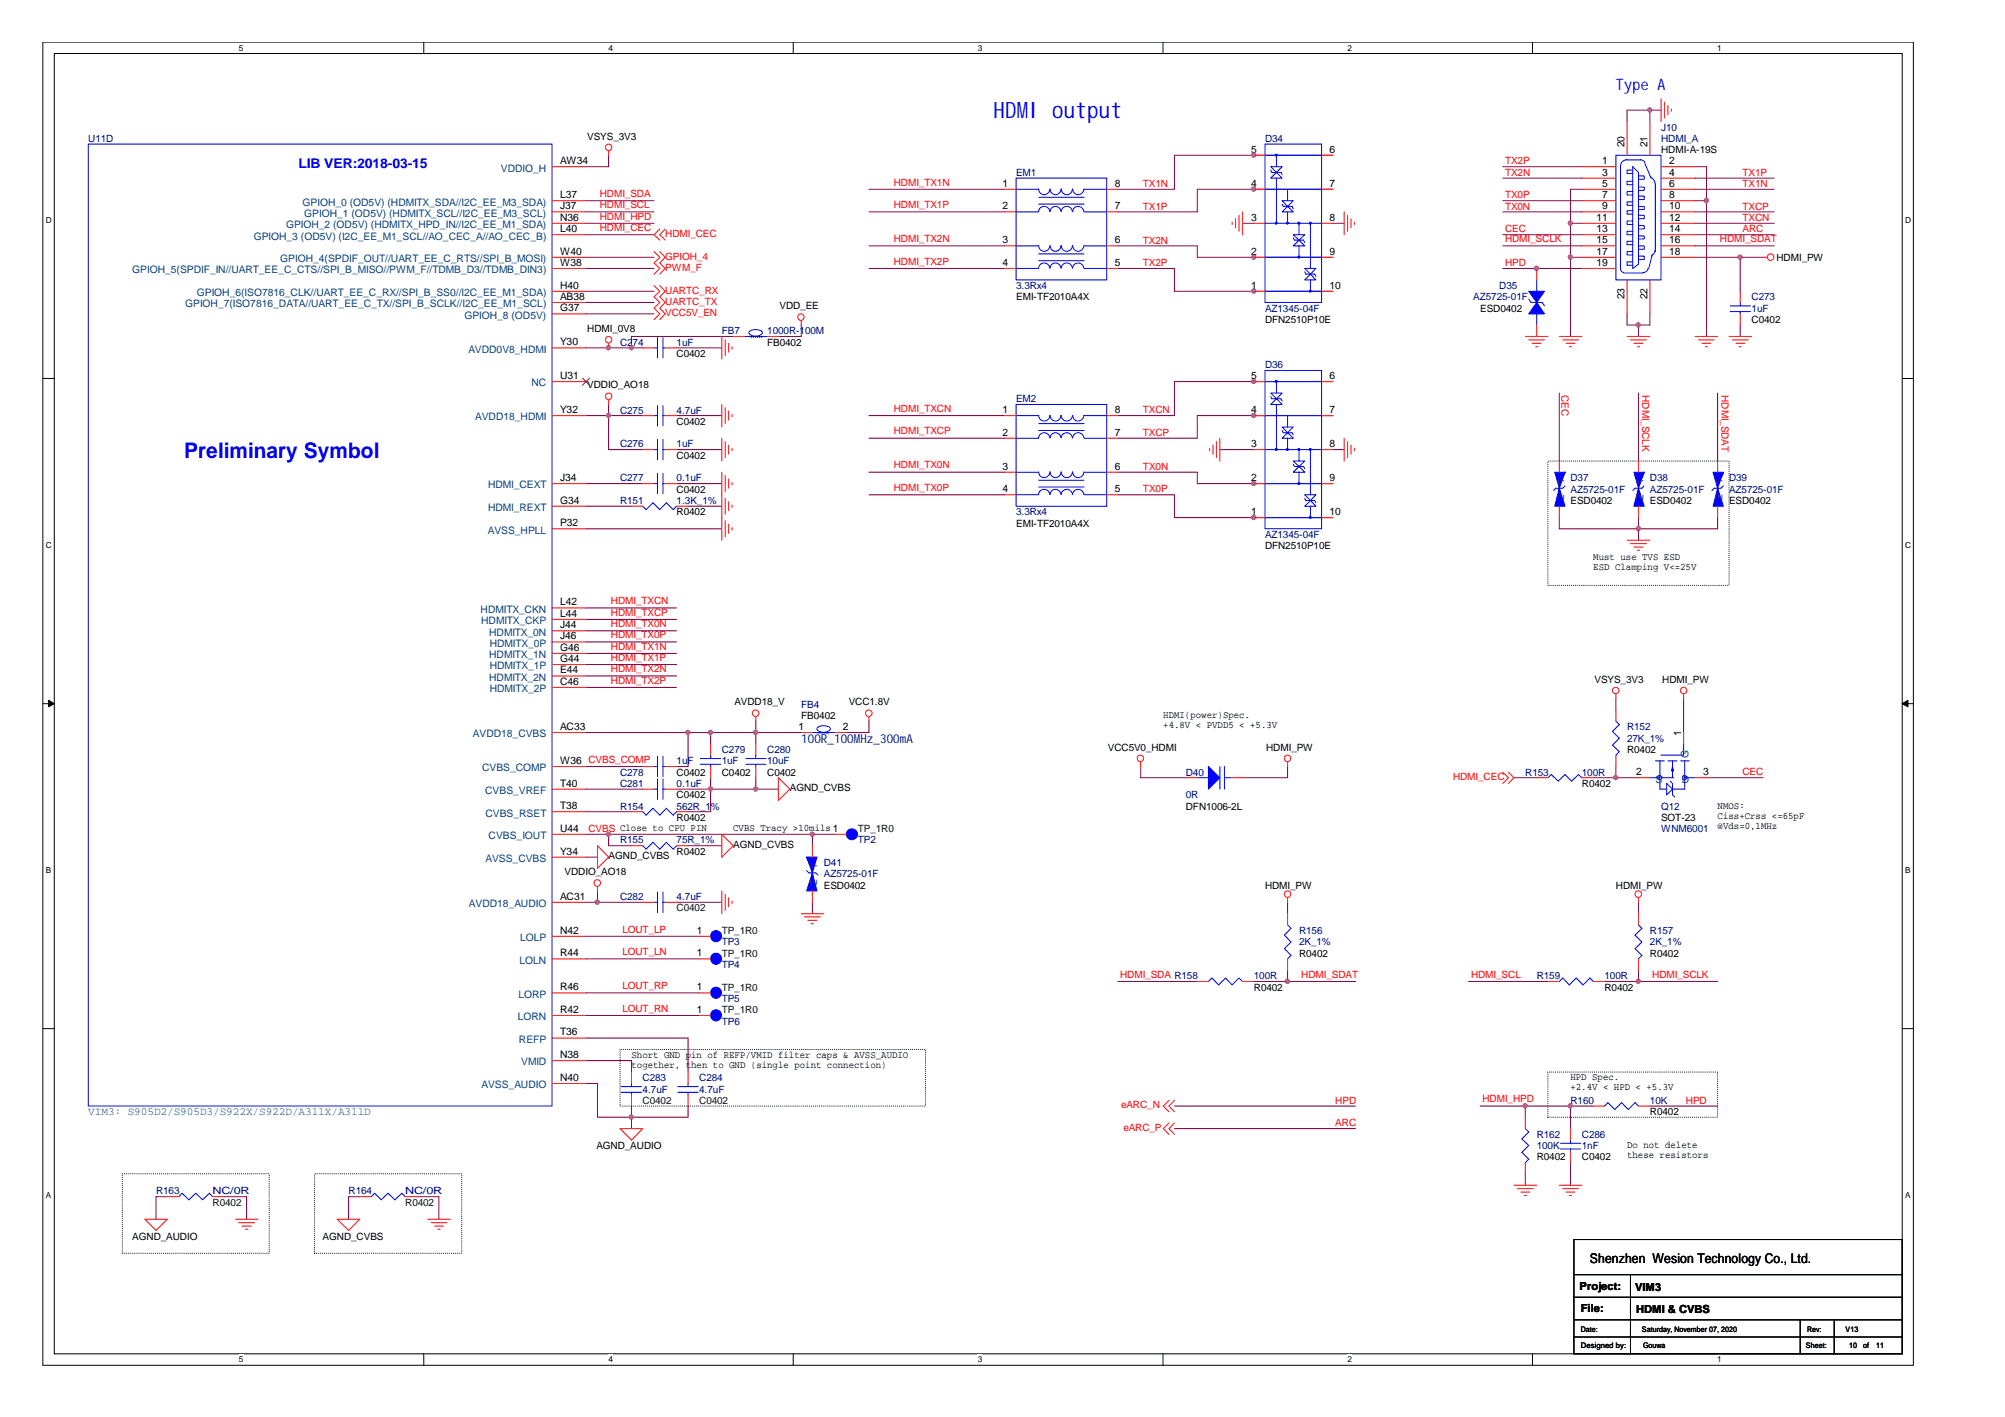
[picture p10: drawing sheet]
<svg xmlns="http://www.w3.org/2000/svg" width="297mm" height="210mm" viewBox="0 0 297 210" stroke-linecap="round" stroke-linejoin="round" font-family="sans-serif">
<defs><g id="words">
<text font-size="3.3" fill="#00f" x="147.2" y="17.5">HDMI output</text>
<text font-size="3.2" fill="#00f" x="27.3" y="67.9">Preliminary Symbol</text>
<text font-size="2.3" fill="#00f" x="239.4" y="13.3">Type A</text>
<text font-size="2" fill="#00f" x="44.2" y="24.9">LIB VER:2018-03-15</text>
<text font-size="2" x="235.5" y="187.1">Shenzhen Wesion Technology Co., Ltd.</text>
<text font-size="1.8" fill="#000080" x="118.7" y="110.1">100R_100MHz_300mA</text>
<text font-size="1.7" fill="#408080" x="13.1" y="165.2">VIM3: S905D2/S905D3/S922X/S922D/A311X/A311D</text>
<g font-size="1.7">
<text x="234" y="191">Project:</text>
<text x="242.2" y="191.2">VIM3</text>
<text x="234.2" y="194.4">File:</text>
<text x="242.4" y="194.5">HDMI &amp; CVBS</text>
</g>
<g font-size="1.5" fill="#000080">
<text x="13.1" y="21">U11D</text>
<text x="187.4" y="21">D34</text>
<text x="246.1" y="19.4">J10</text>
<text x="246.1" y="21">HDMI_A</text>
<text x="150.5" y="26">EM1</text>
<text x="150.5" y="42.8">3.3Rx4</text>
<text x="187.4" y="46.2">AZ1345-04F</text>
<text x="218.3" y="44.5">AZ5725-01F</text>
<text x="222.1" y="42.8">D35</text>
<text x="259.5" y="44.5">C273</text>
<text x="259.5" y="46.2">1uF</text>
<text x="91.9" y="51.2">C274</text>
<text x="100.2" y="51.2">1uF</text>
<text x="106.9" y="49.5">FB7</text>
<text x="113.7" y="49.5">1000R-100M</text>
<text x="150.5" y="59.6">EM2</text>
<text x="187.4" y="54.5">D36</text>
<text x="91.9" y="61.3">C275</text>
<text x="100.2" y="61.3">4.7uF</text>
<text x="91.9" y="66.3">C276</text>
<text x="91.9" y="71.3">C277</text>
<text x="100.2" y="66.3">1uF</text>
<text x="100.2" y="71.3">0.1uF</text>
<text x="232.7" y="71.3">D37</text>
<text x="244.4" y="71.3">D38</text>
<text x="256.2" y="71.3">D39</text>
<text x="91.9" y="74.6">R151</text>
<text x="100.2" y="74.6">1.3K_1%</text>
<text x="150.5" y="76.3">3.3Rx4</text>
<text x="232.7" y="73">AZ5725-01F</text>
<text x="244.4" y="73">AZ5725-01F</text>
<text x="256.2" y="73">AZ5725-01F</text>
<text x="187.4" y="79.7">AZ1345-04F</text>
<text x="118.7" y="104.8">FB4</text>
<text x="100.2" y="113.2">1uF</text>
<text x="106.9" y="111.6">C279</text>
<text x="106.9" y="113.2">1uF</text>
<text x="113.7" y="111.6">C280</text>
<text x="113.7" y="113.2">10uF</text>
<text x="241" y="108.2">R152</text>
<text x="241" y="109.9">27K_1%</text>
<text x="91.9" y="119.9">R154</text>
<text x="91.9" y="114.9">C278</text>
<text x="91.9" y="116.6">C281</text>
<text x="100.2" y="119.9">562R_1%</text>
<text x="100.2" y="116.6">0.1uF</text>
<text x="175.7" y="114.9">D40</text>
<text x="175.7" y="118.3">0R</text>
<text x="226" y="114.9">R153</text>
<text x="234.4" y="114.9">100R</text>
<text x="246.1" y="119.9">Q12</text>
<text x="91.9" y="124.9">R155</text>
<text x="100.2" y="124.9">75R_1%</text>
<text x="127.1" y="124.9">TP2</text>
<text x="246.1" y="123.3">WNM6001</text>
<text x="122" y="128.3">D41</text>
<text x="122" y="130">AZ5725-01F</text>
<text x="91.9" y="133.3">C282</text>
<text x="100.2" y="133.3">4.7uF</text>
<text x="106.9" y="140.1">TP3</text>
<text x="106.9" y="143.4">TP4</text>
<text x="192.4" y="138.4">R156</text>
<text x="192.4" y="140.1">2K_1%</text>
<text x="244.4" y="138.4">R157</text>
<text x="244.4" y="140.1">2K_1%</text>
<text x="106.9" y="148.4">TP5</text>
<text x="185.8" y="145.1">100R</text>
<text x="227.7" y="145.1">R159</text>
<text x="237.7" y="145.1">100R</text>
<text x="106.9" y="151.8">TP6</text>
<text x="95.2" y="160.2">C283</text>
<text x="95.2" y="161.9">4.7uF</text>
<text x="103.6" y="160.2">C284</text>
<text x="103.6" y="161.9">4.7uF</text>
<text x="232.7" y="163.5">R160</text>
<text x="244.4" y="163.5">10K</text>
<text x="227.7" y="168.5">R162</text>
<text x="227.7" y="170.2">100K</text>
<text x="234.4" y="168.5">C286</text>
<text x="234.4" y="170.2">1nF</text>
<text x="23.1" y="176.9">R163</text>
<text x="31.5" y="176.9">NC/0R</text>
<text x="51.6" y="176.9">R164</text>
<text x="60" y="176.9">NC/0R</text>
</g>
<g font-size="1.5">
<text x="87" y="20.7">VSYS_3V3</text>
<text x="185.4" y="22.6">5</text>
<text x="197" y="22.6">6</text>
<text x="240.7" y="21.8" transform="rotate(-90 240.7 21.8)">20</text>
<text x="244.1" y="21.8" transform="rotate(-90 244.1 21.8)">21</text>
<text x="246.1" y="22.7">HDMI-A-19S</text>
<text x="83" y="24.3">AW34</text>
<text x="83" y="29.4">L37</text>
<text x="148.5" y="27.7">1</text>
<text x="165.1" y="27.7">8</text>
<text x="185.4" y="27.7">4</text>
<text x="197" y="27.7">7</text>
<text x="237.4" y="24.3">1</text>
<text x="237.4" y="26">3</text>
<text x="237.4" y="27.7">5</text>
<text x="237.4" y="29.4">7</text>
<text x="247.3" y="24.3">2</text>
<text x="247.3" y="26">4</text>
<text x="247.3" y="27.7">6</text>
<text x="247.3" y="29.4">8</text>
<text x="83" y="34.4">L40</text>
<text x="83" y="31">J37</text>
<text x="83" y="32.7">N36</text>
<text x="148.5" y="31">2</text>
<text x="165.1" y="31">7</text>
<text x="185.4" y="32.7">3</text>
<text x="197" y="32.7">8</text>
<text x="236.5" y="32.7">11</text>
<text x="236.5" y="34.4">13</text>
<text x="237.4" y="31">9</text>
<text x="247.3" y="31">10</text>
<text x="247.3" y="32.7">12</text>
<text x="247.3" y="34.4">14</text>
<text x="83" y="39.4">W38</text>
<text x="83" y="37.7">W40</text>
<text x="148.5" y="36">3</text>
<text x="148.5" y="39.4">4</text>
<text x="165.1" y="39.4">5</text>
<text x="165.1" y="36">6</text>
<text x="185.4" y="37.7">2</text>
<text x="197" y="37.7">9</text>
<text x="236.5" y="36">15</text>
<text x="236.5" y="37.7">17</text>
<text x="236.5" y="39.4">19</text>
<text x="247.3" y="36">16</text>
<text x="247.3" y="37.7">18</text>
<text x="263.2" y="38.6">HDMI_PW</text>
<text x="83" y="46.1">G37</text>
<text x="83" y="42.8">H40</text>
<text x="83" y="44.4">AB38</text>
<text x="115.5" y="45.8">VDD_EE</text>
<text x="150.5" y="44.5">EMI-TF2010A4X</text>
<text x="185.4" y="42.8">1</text>
<text x="187.4" y="47.9">DFN2510P10E</text>
<text x="197" y="42.8">10</text>
<text x="219.3" y="46.2">ESD0402</text>
<text x="240.7" y="44.3" transform="rotate(-90 240.7 44.3)">23</text>
<text x="244.1" y="44.3" transform="rotate(-90 244.1 44.3)">22</text>
<text x="259.5" y="47.9">C0402</text>
<text x="83" y="51.2">Y30</text>
<text x="87" y="49.2">HDMI_0V8</text>
<text x="100.2" y="52.9">C0402</text>
<text x="113.7" y="51.2">FB0402</text>
<text x="83" y="56.1">U31</text>
<text x="87" y="57.5">VDDIO_AO18</text>
<text x="185.4" y="56.1">5</text>
<text x="197" y="56.1">6</text>
<text x="83" y="61.2">Y32</text>
<text x="100.2" y="62.9">C0402</text>
<text x="148.5" y="61.2">1</text>
<text x="148.5" y="64.5">2</text>
<text x="165.1" y="64.5">7</text>
<text x="165.1" y="61.2">8</text>
<text x="185.4" y="61.2">4</text>
<text x="197" y="61.2">7</text>
<text x="83" y="71.3">J34</text>
<text x="100.2" y="68">C0402</text>
<text x="148.5" y="69.6">3</text>
<text x="165.1" y="69.6">6</text>
<text x="185.4" y="71.3">2</text>
<text x="185.4" y="66.2">3</text>
<text x="197" y="71.3">9</text>
<text x="197" y="66.2">8</text>
<text x="83" y="77.9">P32</text>
<text x="83" y="74.6">G34</text>
<text x="100.2" y="76.3">R0402</text>
<text x="100.2" y="73">C0402</text>
<text x="148.5" y="72.9">4</text>
<text x="165.1" y="72.9">5</text>
<text x="185.4" y="76.3">1</text>
<text x="197" y="76.3">10</text>
<text x="232.7" y="74.6">ESD0402</text>
<text x="244.4" y="74.6">ESD0402</text>
<text x="256.2" y="74.6">ESD0402</text>
<text x="150.5" y="78">EMI-TF2010A4X</text>
<text x="187.4" y="81.4">DFN2510P10E</text>
<text x="236.1" y="82.9">Must use TVS ESD</text>
<text x="83" y="89.7">L42</text>
<text x="236.1" y="84.4">ESD Clamping V&lt;=25V</text>
<text x="83" y="93.1">J44</text>
<text x="83" y="94.7">J46</text>
<text x="83" y="91.4">L44</text>
<text x="83" y="96.4">G46</text>
<text x="83" y="98.1">G44</text>
<text x="83" y="99.8">E44</text>
<text x="83" y="101.4">C46</text>
<text x="236.2" y="101.1">VSYS_3V3</text>
<text x="246.3" y="101.1">HDMI_PW</text>
<text x="108.8" y="104.5">AVDD18_V</text>
<text x="118.7" y="106.5">FB0402</text>
<text x="125.7" y="104.5">VCC1.8V</text>
<text x="172.3" y="106.4">HDMI(power)Spec.</text>
<text x="172.3" y="107.9">+4.8V &lt; PVDD5 &lt; +5.3V</text>
<text x="83" y="113.2">W36 CVBS_COMP</text>
<text x="83" y="108.1">AC33</text>
<text x="118.3" y="108.1">1</text>
<text x="124.9" y="108.1">2</text>
<text x="164.1" y="111.2">VCC5V0_HDMI</text>
<text x="187.6" y="111.2">HDMI_PW</text>
<text x="241" y="111.6">R0402</text>
<text x="249" y="109" transform="rotate(-90 249 109)">1</text>
<text x="83" y="116.5">T40</text>
<text x="83" y="119.9">T38</text>
<text x="100.2" y="114.9">C0402</text>
<text x="100.2" y="118.3">C0402</text>
<text x="106.9" y="114.9">C0402</text>
<text x="113.7" y="114.9">C0402</text>
<text x="117" y="117.2">AGND_CVBS</text>
<text x="175.7" y="119.9">DFN1006-2L</text>
<text x="234.4" y="116.6">R0402</text>
<text x="242.4" y="114.8">2</text>
<text x="252.3" y="114.8">3</text>
<text x="254.5" y="119.8">NMOS:</text>
<text x="83" y="123.2">U44</text>
<text x="100.2" y="121.6">R0402</text>
<text x="108.6" y="123.2">CVBS Tracy &gt;10mils1</text>
<text x="108.6" y="125.6">AGND_CVBS</text>
<text x="246.1" y="121.6">SOT-23</text>
<text x="254.5" y="121.3">Ciss+Crss &lt;=65pF</text>
<text x="254.5" y="122.8">@Vds=0,1MHz</text>
<text x="83" y="126.6">Y34</text>
<text x="83.7" y="129.6">VDDIO_AO18</text>
<text x="90.2" y="127.3">AGND_CVBS</text>
<text x="100.2" y="126.6">R0402</text>
<text x="122" y="131.7">ESD0402</text>
<text x="187.4" y="131.7">HDMI_PW</text>
<text x="239.4" y="131.7">HDMI_PW</text>
<text x="83" y="133.3">AC31</text>
<text x="83" y="138.3">N42</text>
<text x="83" y="141.7">R44</text>
<text x="103.3" y="138.3">1</text>
<text x="103.3" y="141.7">1</text>
<text x="192.4" y="141.7">R0402</text>
<text x="244.4" y="141.7">R0402</text>
<text x="83" y="146.7">R46</text>
<text x="103.3" y="146.7">1</text>
<text x="185.8" y="146.7">R0402</text>
<text x="237.7" y="146.7">R0402</text>
<text x="83" y="150">R42</text>
<text x="83" y="153.4">T36</text>
<text x="103.3" y="150">1</text>
<text x="83" y="160.1">N40</text>
<text x="83" y="156.7">N38</text>
<text x="93.6" y="156.7">Short GND pin of REFP/VMID filter caps &amp; AVSS_AUDIO</text>
<text x="93.6" y="158.2">together, then to GND (single point connection)</text>
<text x="232.7" y="160">HPD Spec.</text>
<text x="232.7" y="161.5">+2.4V &lt; HPD &lt; +5.3V</text>
<text x="244.4" y="165.2">R0402</text>
<text x="88.3" y="170.2">AGND_AUDIO</text>
<text x="227.7" y="171.9">R0402</text>
<text x="234.4" y="171.9">C0402</text>
<text x="241" y="170.1">Do not delete</text>
<text x="241" y="171.6">these resistors</text>
<text x="19.6" y="183.6">AGND_AUDIO</text>
<text x="47.8" y="183.6">AGND_CVBS</text>
</g>
<g font-size="1.5" fill="#004080">
<text x="74.2" y="25.4">VDDIO_H</text>
<text x="37.6" y="35.5">GPIOH_3 (OD5V) (I2C_EE_M1_SCL//AO_CEC_A//AO_CEC_B)</text>
<text x="42.4" y="33.8">GPIOH_2 (OD5V) (HDMITX_HPD_IN//I2C_EE_M1_SDA)</text>
<text x="44.8" y="30.5">GPIOH_0 (OD5V) (HDMITX_SDA//I2C_EE_M3_SDA)</text>
<text x="45.1" y="32.1">GPIOH_1 (OD5V) (HDMITX_SCL//I2C_EE_M3_SCL)</text>
<text x="19.6" y="40.5">GPIOH_5(SPDIF_IN//UART_EE_C_CTS//SPI_B_MISO//PWM_F//TDMB_D3//TDMB_DIN3)</text>
<text x="41.5" y="38.8">GPIOH_4(SPDIF_OUT//UART_EE_C_RTS//SPI_B_MOSI)</text>
<text x="27.4" y="45.5">GPIOH_7(ISO7816_DATA//UART_EE_C_TX//SPI_B_SCLK//I2C_EE_M1_SCL)</text>
<text x="29.2" y="43.9">GPIOH_6(ISO7816_CLK//UART_EE_C_RX//SPI_B_SS0//I2C_EE_M1_SDA)</text>
<text x="68.8" y="47.2">GPIOH_8 (OD5V)</text>
<text x="69.4" y="52.3">AVDD0V8_HDMI</text>
<text x="78.7" y="57.2">NC</text>
<text x="70.4" y="62.3">AVDD18_HDMI</text>
<text x="231.7" y="71.6" transform="rotate(-90 231.7 71.6)">1</text>
<text x="243.5" y="71.6" transform="rotate(-90 243.5 71.6)">1</text>
<text x="255.2" y="71.6" transform="rotate(-90 255.2 71.6)">1</text>
<text x="72.3" y="72.4">HDMI_CEXT</text>
<text x="72.3" y="75.7">HDMI_REXT</text>
<text x="231.7" y="74.1" transform="rotate(-90 231.7 74.1)">2</text>
<text x="243.5" y="74.1" transform="rotate(-90 243.5 74.1)">2</text>
<text x="255.2" y="74.1" transform="rotate(-90 255.2 74.1)">2</text>
<text x="72.3" y="79.1">AVSS_HPLL</text>
<text x="71.2" y="90.8">HDMITX_CKN</text>
<text x="71.3" y="92.5">HDMITX_CKP</text>
<text x="72.5" y="94.2">HDMITX_0N</text>
<text x="72.6" y="95.8">HDMITX_0P</text>
<text x="72.5" y="97.5">HDMITX_1N</text>
<text x="72.5" y="100.9">HDMITX_2N</text>
<text x="72.6" y="99.2">HDMITX_1P</text>
<text x="72.6" y="102.5">HDMITX_2P</text>
<text x="70.1" y="109.2">AVDD18_CVBS</text>
<text x="250.1" y="112.2" transform="rotate(-90 250.1 112.2)">G</text>
<text x="71.4" y="114.3">CVBS_COMP</text>
<text x="71.9" y="117.6">CVBS_VREF</text>
<text x="245.3" y="115.9">S</text>
<text x="249.2" y="115.9">D</text>
<text x="71.9" y="121">CVBS_RSET</text>
<text x="72.4" y="124.3">CVBS_IOUT</text>
<text x="71.9" y="127.7">AVSS_CVBS</text>
<text x="121.1" y="131.1" transform="rotate(-90 121.1 131.1)">2</text>
<text x="121.1" y="128.7" transform="rotate(-90 121.1 128.7)">1</text>
<text x="69.5" y="134.4">AVDD18_AUDIO</text>
<text x="77" y="142.8">LOLN</text>
<text x="77" y="139.4">LOLP</text>
<text x="76.8" y="147.8">LORP</text>
<text x="76.7" y="151.1">LORN</text>
<text x="76.9" y="154.5">REFP</text>
<text x="71.3" y="161.2">AVSS_AUDIO</text>
<text x="77.2" y="157.8">VMID</text>
</g>
<g font-size="1.5" fill="#f00">
<text x="88.9" y="29.2">HDMI_SDA</text>
<text x="132.4" y="27.5">HDMI_TX1N</text>
<text x="169.3" y="27.7">TX1N</text>
<text x="223" y="29.4">TX0P</text>
<text x="223" y="24.4">TX2P</text>
<text x="223" y="26">TX2N</text>
<text x="258.1" y="27.7">TX1N</text>
<text x="258.1" y="26">TX1P</text>
<text x="88.9" y="30.8">HDMI_SCL</text>
<text x="88.9" y="32.5">HDMI_HPD</text>
<text x="88.9" y="34.2">HDMI_CEC</text>
<text x="98.6" y="35.1">HDMI_CEC</text>
<text x="132.4" y="35.9">HDMI_TX2N</text>
<text x="132.4" y="30.8">HDMI_TX1P</text>
<text x="169.3" y="31">TX1P</text>
<text x="223" y="31">TX0N</text>
<text x="223" y="34.4">CEC</text>
<text x="223" y="35.9">HDMI_SCLK</text>
<text x="254.8" y="35.9">HDMI_SDAT</text>
<text x="258.1" y="32.7">TXCN</text>
<text x="258.1" y="31">TXCP</text>
<text x="258.1" y="34.4">ARC</text>
<text x="98.6" y="38.5">GPIOH_4</text>
<text x="98.6" y="40.1">PWM_F</text>
<text x="132.4" y="39.2">HDMI_TX2P</text>
<text x="169.3" y="39.4">TX2P</text>
<text x="169.3" y="36.1">TX2N</text>
<text x="223" y="39.4">HPD</text>
<text x="98.6" y="43.5">UARTC_RX</text>
<text x="98.6" y="45.1">UARTC_TX</text>
<text x="98.6" y="46.8">VCC5V_EN</text>
<text x="231.4" y="58.6" transform="rotate(90 231.4 58.6)">CEC</text>
<text x="243.3" y="58.6" transform="rotate(90 243.3 58.6)">HDMI_SCLK</text>
<text x="255" y="58.6" transform="rotate(90 255 58.6)">HDMI_SDAT</text>
<text x="132.4" y="61">HDMI_TXCN</text>
<text x="132.4" y="64.4">HDMI_TXCP</text>
<text x="169.3" y="61.2">TXCN</text>
<text x="169.3" y="64.6">TXCP</text>
<text x="132.4" y="69.4">HDMI_TX0N</text>
<text x="169.3" y="69.6">TX0N</text>
<text x="132.4" y="72.7">HDMI_TX0P</text>
<text x="169.3" y="73">TX0P</text>
<text x="90.5" y="89.5">HDMI_TXCN</text>
<text x="90.5" y="94.5">HDMI_TX0P</text>
<text x="90.5" y="92.9">HDMI_TX0N</text>
<text x="90.5" y="91.2">HDMI_TXCP</text>
<text x="90.5" y="97.9">HDMI_TX1P</text>
<text x="90.5" y="101.3">HDMI_TX2P</text>
<text x="90.5" y="99.6">HDMI_TX2N</text>
<text x="90.5" y="96.2">HDMI_TX1N</text>
<text x="215.3" y="115.6">HDMI_CEC</text>
<text x="258.1" y="114.9">CEC</text>
<text x="87.2" y="123.2">CVBS Close to CPU PIN</text>
<text x="92.2" y="138.1">LOUT_LP</text>
<text x="92.2" y="141.5">LOUT_LN</text>
<text x="92.2" y="146.5">LOUT_RP</text>
<text x="92.2" y="149.9">LOUT_RN</text>
<text x="165.9" y="144.8">HDMI_SDA R158</text>
<text x="192.8" y="144.8">HDMI_SDAT</text>
<text x="217.9" y="144.8">HDMI_SCL</text>
<text x="244.8" y="144.8">HDMI_SCLK</text>
<text x="166.1" y="164.2">eARC_N</text>
<text x="166.5" y="167.5">eARC_P</text>
<text x="197.8" y="166.8">ARC</text>
<text x="197.8" y="163.5">HPD</text>
<text x="219.6" y="163.3">HDMI_HPD</text>
<text x="249.8" y="163.5">HPD</text>
</g>
<g font-size="1.5" fill="#004000">
<text x="127.1" y="123.3">TP_1R0</text>
<text x="100.2" y="135">C0402</text>
<text x="106.9" y="138.4">TP_1R0</text>
<text x="106.9" y="141.7">TP_1R0</text>
<text x="106.9" y="146.7">TP_1R0</text>
<text x="106.9" y="150.1">TP_1R0</text>
<text x="95.2" y="163.5">C0402</text>
<text x="103.6" y="163.5">C0402</text>
<text x="31.5" y="178.6">R0402</text>
<text x="60" y="178.6">R0402</text>
</g>
<g font-size="1.2">
<text x="35.4" y="7.5">5</text>
<text x="90.1" y="7.5">4</text>
<text x="144.9" y="7.5">3</text>
<text x="199.6" y="7.5">2</text>
<text x="254.4" y="7.5">1</text>
<text x="6.8" y="33.1">D</text>
<text x="282.2" y="33.1">D</text>
<text x="6.8" y="81.2">C</text>
<text x="282.2" y="81.2">C</text>
<text x="6.8" y="129.4">B</text>
<text x="282.2" y="129.4">B</text>
<text x="6.8" y="177.5">A</text>
<text x="282.2" y="177.5">A</text>
<text x="35.4" y="201.8">5</text>
<text x="90.1" y="201.8">4</text>
<text x="144.9" y="201.8">3</text>
<text x="199.6" y="201.8">2</text>
<text x="254.4" y="201.8">1</text>
</g>
<g font-size="1.1">
<text x="234.2" y="197.3">Date:</text>
<text x="243.2" y="197.3">Saturday, November 07, 2020</text>
<text x="267.7" y="197.3">Rev:</text>
<text x="273.4" y="197.3">V13</text>
<text x="234.2" y="199.7">Designed by:</text>
<text x="243.4" y="199.7">Gouwa</text>
<text x="267.5" y="199.7">Sheet:</text>
<text x="273.9" y="199.7">10</text>
<text x="276.1" y="199.7">of</text>
<text x="278" y="199.7">11</text>
</g>
</g></defs>
<path d="M6.3 6.2h277.2v196h-277.2zM8 7.9h273.8v192.6h-273.8z" fill="none" stroke="#000" stroke-width=".15"/>
<g fill="#fff">
<path d="M35.4 6.4h.6v1.4h-.6z"/>
<path d="M35.4 200.7h.6v1.4h-.6z"/>
</g>
<path d="M62.8 6.2v1.7M62.8 200.5v1.7" fill="none" stroke="#000" stroke-width=".15"/>
<g fill="#fff">
<path d="M90.1 6.4h.7v1.4h-.7z"/>
<path d="M90.1 200.7h.7v1.4h-.7z"/>
</g>
<path d="M117.5 6.2v1.7M117.5 200.5v1.7" fill="none" stroke="#000" stroke-width=".15"/>
<g fill="#fff">
<path d="M144.9 6.4h.6v1.4h-.6z"/>
<path d="M144.9 200.7h.6v1.4h-.6z"/>
</g>
<path d="M172.3 6.2v1.7M172.3 200.5v1.7" fill="none" stroke="#000" stroke-width=".15"/>
<g fill="#fff">
<path d="M199.6 6.4h.7v1.4h-.7z"/>
<path d="M199.6 200.7h.7v1.4h-.7z"/>
</g>
<path d="M227 6.2v1.7M227 200.5v1.7" fill="none" stroke="#000" stroke-width=".15"/>
<g fill="#fff">
<path d="M254.4 6.4h.6v1.4h-.6z"/>
<path d="M254.4 200.7h.6v1.4h-.6z"/>
<path d="M6.8 31.9h.8v1.4h-.8z"/>
<path d="M282.2 31.9h.9v1.4h-.9z"/>
<path d="M6.8 80.1h.8v1.4h-.8z"/>
<path d="M282.2 80.1h.9v1.4h-.9z"/>
</g>
<path d="M6.3 56.1h1.7M281.8 56.1h1.7" fill="none" stroke="#000" stroke-width=".15"/>
<g fill="#fff">
<path d="M6.8 128.2h.7v1.4h-.7z"/>
<path d="M282.2 128.2h.8v1.4h-.8z"/>
</g>
<path d="M6.3 104.2h1.7M281.8 104.2h1.7" fill="none" stroke="#000" stroke-width=".15"/>
<g fill="#000" stroke="#000" stroke-width=".15">
<path d="M7.2 103.7l.8 .5-.8 .5z" fill-rule="evenodd"/>
<path d="M281.8 104.2l.9-.5v1z" fill-rule="evenodd"/>
</g>
<g fill="#fff">
<path d="M6.8 176.4h.7v1.4h-.7z"/>
<path d="M282.2 176.4h.8v1.4h-.8z"/>
</g>
<path d="M6.3 152.4h1.7M281.8 152.4h1.7M233.2 183.6h48.6v16.9h-48.6zM233.2 188.8h48.6M233.2 192.2h48.6M233.2 195.5h48.6M233.2 198h48.6M241.6 188.8v11.7M266.7 195.5v5M271.7 195.5v5" fill="none" stroke="#000" stroke-width=".15"/>
<path d="M229.3 68.3h26.9v18.4h-26.9zM91.9 155.5h45.2v8.3h-45.2zM229.3 158.8h25.2v6.7h-25.2zM18.1 173.9h21.8v11.7h-21.8zM46.6 173.9h21.8v11.7h-21.8z" fill="none" stroke="#000" stroke-width=".15" stroke-dasharray="0 .3"/>
<g fill="none" stroke="#800040" stroke-width=".15">
<path d="M244.4 16.3v1.7M246.1 16.3h-5.1v1.7M86.8 39.8h10.1M86.8 31.4h10.1M86.8 29.7h10.1M86.8 33.1h10.1M86.8 38.1h10.1M86.8 34.8h10.1M90.2 23v1.7h-3.4M128.7 36.4h20.1M128.7 28h20.1M128.7 39.8h20.1"/>
<path d="M128.7 31.4h20.1M165.6 36.4h11.8v1.7h20.1M165.6 39.8h8.4v3.4h23.5M184.1 33.1h1.7M197.5 23h-23.5v5h-8.4M197.5 28h-20.1v3.4h-11.8M197.5 33.1h1.6M222.6 36.4h11.8M222.6 39.8h11.8M222.6 31.4h11.8M222.6 29.7h11.8M222.6 24.7h11.8"/>
<path d="M222.6 34.8h11.8M222.6 26.4h11.8M232.7 33.1h1.7M232.7 38.1h1.7M234.4 28h-1.7v21.8M251.1 36.4h11.7M251.1 28h11.7M251.1 31.4h11.7M251.1 29.7h1.7M251.1 33.1h11.7M251.1 24.7h1.7v25.1M251.1 38.1h10.1"/>
<path d="M251.1 34.8h11.7M251.1 26.4h11.7M257.8 38.1v5.1M86.8 51.5h8.4M86.8 46.5h10.1M86.8 43.2h10.1M86.8 44.8h10.1M90.2 59.9v6.7h5M100.2 51.5h6.7M108.6 49.8h-15v1.7M118.7 48.1v1.7h-3.4M197.5 56.5h-23.5v5.1h-8.4"/>
<path d="M231 58.2v10.1M241 46.5v1.6h3.4v-1.6M242.7 48.1v1.7M242.7 58.2v10.1M254.5 58.2v10.1M257.8 48.1v1.7M86.8 61.6h8.4M86.8 78.3h20.1M86.8 75h6.8M86.8 71.6h8.4M100.2 61.6h6.7M100.2 66.6h6.7"/>
<path d="M100.2 71.6h6.7M101.9 75h5M128.7 61.6h20.1M128.7 73.3h20.1M128.7 69.9h20.1M128.7 64.9h20.1M165.6 73.3h8.4v3.4h23.5M165.6 69.9h11.8v1.7h20.1M180.7 66.6h5.1M197.5 61.6h-20.1v3.3h-11.8M197.5 66.6h1.6M231 76.7v1.6h23.5v-1.6"/>
<path d="M242.7 76.7v3.3M86.8 98.4h13.4M86.8 95.1h13.4M86.8 93.4h13.4M86.8 91.8h13.4M86.8 90.1h13.4M86.8 96.8h13.4M86.8 116.9h8.4M86.8 113.6h8.4M86.8 108.5h31.9M86.8 101.8h13.4M86.8 100.1h13.4"/>
<path d="M100.2 116.9h15.1M101.9 108.5v5.1h-1.7M105.3 108.5v1.7M105.3 115.2v5h-3.4M112 106.8v3.4M112 115.2v1.7M128.7 106.8v1.7h-3.3M169 113.6v1.6h6.7M190.8 113.6v1.6h-6.7M224.3 115.2h3.4M236.1 115.2h6.6M239.4 103.5v1.7"/>
<path d="M239.4 113.6v1.6M249.4 103.5v5M252.8 115.2h8.4M86.8 120.2h6.8M86.8 123.6h36.9M86.8 127h1.7M86.8 133.7h8.4M86.8 138.7h16.8M88.5 132v1.7M90.2 123.6v1.7h3.4M100.2 133.7h6.7M101.9 125.3h5"/>
<path d="M120.4 123.6v1.7M120.4 133.7v1.7M190.8 133.7v1.7M242.7 133.7v1.7M86.8 153.8h15.1v5M86.8 157.1h6.8v1.7M86.8 147.1h16.8M86.8 142h16.8M86.8 150.4h16.8M165.6 145.4h11.8M185.8 145.4h15M190.8 143.7v1.7"/>
<path d="M217.6 145.4h11.7M237.7 145.4h16.8M242.7 143.7v1.7M24.8 177.3h-1.7v3.3M33.2 177.3h3.3v3.3M53.3 177.3h-1.7v3.3M61.7 177.3h3.3v3.3M86.8 160.5h1.7v5h13.4v-1.7M93.6 163.8v3.4M174 163.8h26.8M174 167.2h26.8M219.3 163.8h16.8"/>
<path d="M226 163.8v1.7M226 173.9v1.7M232.7 163.8v3.4M232.7 172.2v3.4M244.4 163.8h10.1"/>
</g>
<g fill="#f0f" stroke="#f0f" stroke-width=".15">
<circle cx="232.6" cy="163.8" r=".32"/>
<circle cx="226" cy="163.8" r=".32"/>
<circle cx="101.9" cy="108.5" r=".32"/>
<circle cx="242.7" cy="145.4" r=".32"/>
<circle cx="190.7" cy="145.4" r=".32"/>
<circle cx="105.3" cy="108.5" r=".32"/>
<circle cx="111.9" cy="108.5" r=".32"/>
<circle cx="90.1" cy="51.5" r=".32"/>
<circle cx="88.5" cy="133.6" r=".32"/>
<circle cx="90.1" cy="123.6" r=".32"/>
<circle cx="120.3" cy="123.6" r=".32"/>
<circle cx="239.4" cy="115.2" r=".32"/>
<circle cx="105.3" cy="116.9" r=".32"/>
<circle cx="111.9" cy="116.9" r=".32"/>
<circle cx="257.8" cy="38.1" r=".32"/>
<circle cx="244.4" cy="16.3" r=".32"/>
<circle cx="242.7" cy="48.1" r=".32"/>
<circle cx="252.8" cy="29.7" r=".32"/>
<circle cx="232.6" cy="33" r=".32"/>
<circle cx="232.6" cy="38.1" r=".32"/>
<circle cx="227.6" cy="39.7" r=".32"/>
<circle cx="242.7" cy="78.3" r=".32"/>
<circle cx="90.1" cy="61.5" r=".32"/>
<circle cx="93.5" cy="165.5" r=".32"/>
<circle cx="93.5" cy="51.5" r=".32"/>
<circle cx="185.7" cy="23" r=".32"/>
<circle cx="185.7" cy="28" r=".32"/>
<circle cx="185.7" cy="38.1" r=".32"/>
<circle cx="185.7" cy="43.1" r=".32"/>
<circle cx="185.7" cy="56.5" r=".32"/>
<circle cx="185.7" cy="61.5" r=".32"/>
<circle cx="185.7" cy="71.6" r=".32"/>
<circle cx="185.7" cy="76.7" r=".32"/>
</g>
<g fill="none" stroke="#f00" stroke-width=".15">
<path d="M241 18v5M244.4 18v5M246.1 14.6v3.4M246.6 15.1v2.4M247.1 15.6v1.4M247.6 16.1v.4M81.8 38.1h5M81.8 24.7h5M81.8 29.7h5M81.8 31.4h5M81.8 33.1h5M81.8 34.8h5"/>
<path d="M81.8 39.8h5M90.2 22.4v.6M96.9 37.3l.8 .8-.8 .9 .8 .8-.8 .8M97.7 33.9l-.8 .9 .8 .8M97.7 37.3l.9 .8-.9 .9 .9 .8-.9 .8M98.6 33.9l-.9 .9 .9 .8M148.8 31.4h1.7M148.8 39.8h1.7M148.8 28h1.7M148.8 36.4h1.7M164 31.4h1.6M164 39.8h1.6"/>
<path d="M164 28h1.6M164 36.4h1.6M182.5 32.9v.3M183 32.4v1.4M183.6 31.9v2.4M184.1 31.4v3.4M185.8 38.1h1.6M185.8 33.1h1.6M185.8 28h1.6M185.8 23h1.6M195.8 38.1h1.7M195.8 33.1h1.7"/>
<path d="M195.8 28h1.7M195.8 23h1.7M199.1 31.4v3.4M199.6 31.9v2.4M200.2 32.4v1.4M200.7 32.9v.3M227.7 39.8v1.7M234.4 38.1h5M234.4 24.7h5M234.4 29.7h5M234.4 31.4h5M234.4 33.1h5"/>
<path d="M234.4 34.8h5M234.4 39.8h5M234.4 28h5M234.4 36.4h5M234.4 26.4h5M246.1 38.1h5M246.1 24.7h5M246.1 29.7h5M246.1 31.4h5M246.1 33.1h5M246.1 34.8h5M246.1 28h5"/>
<path d="M246.1 36.4h5M246.1 26.4h5M261.2 38.1h.6M81.8 56.5h5M81.8 43.2h5M81.8 44.8h5M81.8 51.5h5M81.8 46.5h5M90.2 50.9v.6M90.2 59.2v.7M95.2 51.5h1.7M96.9 42.3l.8 .9-.8 .8 .8 .8-.8 .8 .8 .9-.8 .8"/>
<path d="M97.7 42.3l.9 .9-.9 .8 .9 .8-.9 .8 .9 .9-.9 .8M98.6 51.5h1.6M106.9 49.8v3.4M106.9 59.9v3.4M107.4 50.3v2.4M107.9 50.9v1.3M108.5 51.4v.3M108.6 49.8h1.7M113.7 49.8h1.6M118.7 47.5v.6M185.8 56.5h1.6M185.8 43.2h1.6"/>
<path d="M195.8 56.5h1.7M195.8 43.2h1.7M226 49.8h3.3M226.5 50.3h2.3M227 50.9h1.3M227.5 51.4h.3M227.7 48.1v1.7M231 49.8h3.4M231.5 50.3h2.3M232 50.9h1.3M232.5 51.4h.3M241 49.8h3.4"/>
<path d="M241 41.5v5M241.6 50.3h2.3M242.1 50.9h1.3M242.6 51.4h.3M244.4 41.5v5M251.1 49.8h3.4M251.6 50.3h2.4M252.1 50.9h1.3M252.6 51.4h.4M256.2 49.8h3.3M256.7 50.3h2.3M257.2 50.9h1.3"/>
<path d="M257.6 51.4h.4M257.8 43.2v1.6M257.8 46.5v1.6M81.8 61.6h5M81.8 71.6h5M81.8 75h5M81.8 78.3h5M93.6 75h1.6M95.2 61.6h1.7M95.2 71.6h1.7M95.2 66.6h1.7M98.6 61.6h1.6"/>
<path d="M98.6 71.6h1.6M98.6 66.6h1.6M100.2 75h1.7M106.9 64.9v3.4M106.9 69.9v10.1M107.4 60.4v2.4M107.4 65.4v2.4M107.4 70.5v2.3M107.4 73.8v2.4M107.4 77.1v2.4M107.9 60.9v1.3M107.9 65.9v1.4"/>
<path d="M107.9 71v1.3M107.9 74.3v1.4M107.9 77.7v1.3M108.5 61.4v.3M108.5 66.4v.4M108.5 71.5v.3M108.5 74.8v.4M108.5 78.2v.3M148.8 61.6h1.7M148.8 64.9h1.7M148.8 69.9h1.7M148.8 73.3h1.7"/>
<path d="M164 61.6h1.6M164 64.9h1.6M164 69.9h1.6M164 73.3h1.6M179.2 66.4v.4M179.7 65.9v1.4M180.2 65.4v2.4M180.7 64.9v3.4M185.8 61.6h1.6M185.8 76.7h1.6M185.8 71.6h1.6M185.8 66.6h1.6"/>
<path d="M195.8 61.6h1.7M195.8 76.7h1.7M195.8 71.6h1.7M195.8 66.6h1.7M199.1 64.9v3.4M199.6 65.4v2.4M200.2 65.9v1.4M200.7 66.4v.4M231 68.3v1.6M231 75v1.7M242.7 68.3v1.6M242.7 75v1.7"/>
<path d="M254.5 68.3v1.6M254.5 75v1.7M81.8 93.4h5M81.8 95.1h5M81.8 96.8h5M81.8 98.4h5M81.8 90.1h5M81.8 91.8h5M241 80h3.4M241.6 80.5h2.3M242.1 81h1.3M242.6 81.5h.3"/>
<path d="M81.8 100.1h5M81.8 101.8h5M81.8 108.5h5M81.8 113.6h5M81.8 116.9h5M95.2 113.6h1.7M95.2 116.9h1.7M98.6 113.6h1.6M98.6 116.9h1.6M105.3 110.2v1.7M105.3 113.6v1.6M112 106.2v.6"/>
<path d="M112 110.2v1.7M112 113.6v1.6M115.3 115.2l1.7 1.7-1.7 1.7zM118.7 108.5h1.7M123.7 108.5h1.7M128.7 106.2v.6M169 112.9v.7M175.7 115.2h1.7M182.4 115.2h1.7M190.8 112.9v.7M222.6 114.4l.9 .8-.9 .8M223.5 114.4l.8 .8-.8 .8"/>
<path d="M227.7 115.2h1.6M234.4 115.2h1.7M239.4 102.8v.7M239.4 105.2v1.6M239.4 111.9v1.7M242.7 115.2h1.7M249.4 102.8v.7M249.4 108.5v1.7M251.1 115.2h1.7M81.8 120.2h5M81.8 123.6h5M81.8 127h5"/>
<path d="M81.8 133.7h5M81.8 138.7h5M88.5 125.3l1.7 1.7-1.7 1.6zM88.5 131.3v.7M93.6 125.3h1.6M93.6 120.2h1.6M95.2 133.7h1.7M98.6 133.7h1.6M100.2 125.3h1.7M100.2 120.2h1.7M103.6 138.7h1.7M106.9 123.6l1.7 1.7-1.7 1.7z"/>
<path d="M106.9 132v3.4M107.4 132.5v2.3M107.9 133v1.3M108.5 133.5v.3M118.7 135.4h3.3M119.2 135.8h2.3M119.7 136.3h1.3M120.2 136.8h.3M120.4 125.3v1.7M120.4 132v1.7M123.7 123.6h1.7M190.8 133v.7"/>
<path d="M190.8 135.4v1.6M242.7 133v.7M242.7 135.4v1.6M81.8 147.1h5M81.8 142h5M81.8 150.4h5M81.8 153.8h5M81.8 157.1h5M93.6 158.8v1.7M101.9 158.8v1.7M103.6 147.1h1.7M103.6 142h1.7"/>
<path d="M103.6 150.4h1.7M177.4 145.4h1.6M184.1 145.4h1.7M190.8 142v1.7M229.3 145.4h1.7M236.1 145.4h1.6M242.7 142v1.7M24.8 177.3h1.7M31.5 177.3h1.7M53.3 177.3h1.7M60 177.3h1.7M81.8 160.5h5"/>
<path d="M91.9 167.2h3.3l-1.6 1.7zM93.6 162.2v1.6M101.9 162.2v1.6M173.2 166.3l-.9 .9 .9 .8M173.2 163l-.9 .8 .9 .9M174 166.3l-.8 .9 .8 .8M174 163l-.8 .8 .8 .9M224.3 175.6h3.4M224.8 176.1h2.4M225.3 176.6h1.4M225.8 177.1h.3M226 165.5v1.7"/>
<path d="M226 172.2v1.7M231 175.6h3.4M231.5 176.1h2.3M232 176.6h1.3M232.5 177.1h.3M232.7 167.2v1.7M232.7 170.5v1.7M236.1 163.8h1.6M242.7 163.8h1.7M21.5 180.6h3.3l-1.7 1.7zM34.9 180.6h3.3M35.3 181.1h2.4"/>
<path d="M35.9 181.6h1.3M36.4 182.1h.3M50 180.6h3.3l-1.7 1.7zM63.4 180.6h3.3M63.9 181.1h2.3M64.4 181.6h1.3M64.9 182.1h.3"/>
<circle cx="90.2" cy="21.8" r=".48"/>
<circle cx="262.3" cy="38.1" r=".49"/>
<circle cx="90.2" cy="50.3" r=".48"/>
<circle cx="90.2" cy="58.7" r=".48"/>
<circle cx="118.6" cy="47" r=".48"/>
<circle cx="111.9" cy="105.7" r=".49"/>
<circle cx="128.7" cy="105.7" r=".49"/>
<circle cx="168.9" cy="112.3" r=".48"/>
<circle cx="190.7" cy="112.3" r=".48"/>
<circle cx="239.4" cy="102.3" r=".48"/>
<circle cx="249.4" cy="102.3" r=".47"/>
<circle cx="88.5" cy="130.8" r=".49"/>
<circle cx="190.7" cy="132.4" r=".48"/>
<circle cx="242.7" cy="132.4" r=".49"/>
</g>
<g fill="none" stroke="#00f" stroke-width=".15">
<path d="M13.1 21.4h68.7v142.4h-68.7zM150.5 26.4h13.5v15.1h-13.5zM150.5 39.8h3.4M150.5 36.4h3.4M150.5 28h3.4M150.5 31.4h3.4M153.9 39.7a.83 .83 0 0 1 .8-.7 .83 .83 0 0 1 .8 .7M153.9 36.4a.83 .83 0 0 0 .8 .8 .83 .83 0 0 0 .8-.8M153.9 28a.83 .83 0 0 0 .8 .8 .83 .83 0 0 0 .8-.8M153.9 31.3a.83 .83 0 0 1 .8-.7 .83 .83 0 0 1 .8 .7M153.9 38.6h6.7M153.9 37.6h6.7"/>
<path d="M153.9 29.2h6.7M153.9 30.2h6.7M155.6 39.7a.81 .81 0 0 1 .8-.7 .81 .81 0 0 1 .8 .7M155.6 36.4a.81 .81 0 0 0 .8 .8 .81 .81 0 0 0 .8-.8M155.6 31.3a.81 .81 0 0 1 .8-.7 .81 .81 0 0 1 .8 .7M155.6 28a.81 .81 0 0 0 .8 .8 .81 .81 0 0 0 .8-.8M157.2 36.4a.83 .83 0 0 0 .9 .8 .83 .83 0 0 0 .8-.8M157.2 39.7a.83 .83 0 0 1 .9-.7 .83 .83 0 0 1 .8 .7M157.2 28a.83 .83 0 0 0 .9 .8 .83 .83 0 0 0 .8-.8M157.2 31.3a.83 .83 0 0 1 .9-.7 .83 .83 0 0 1 .8 .7M158.9 36.4a.83 .83 0 0 0 .8 .8 .83 .83 0 0 0 .9-.8M158.9 39.7a.83 .83 0 0 1 .8-.7 .83 .83 0 0 1 .9 .7"/>
<path d="M158.9 28a.83 .83 0 0 0 .8 .8 .83 .83 0 0 0 .9-.8M158.9 31.3a.83 .83 0 0 1 .8-.7 .83 .83 0 0 1 .9 .7M160.6 39.8h3.4M160.6 36.4h3.4M160.6 28h3.4M160.6 31.4h3.4M187.4 21.4h8.4v23.4h-8.4zM187.4 28h8.4M187.4 38.1h8.4M187.4 33.1h8.4M187.4 23h8.4M188.3 26.4l.8-.9 .8 .9z"/>
<path d="M188.3 24.7h1.6l-.8 .8zM188.3 25.2l.1 .3h1.4l.1 .4M189.1 23v1.7M189.1 26.4v6.7M189.9 29.7h1.7l-.8 .9zM189.9 30.2l.2 .4h1.3l.2 .3M190.8 30.6l.8 .8h-1.7zM190.8 28v1.7M190.8 31.4v1.7M191.6 36.4l.8-.8 .9 .8zM191.6 34.8h1.7l-.9 .8zM191.6 35.2l.2 .4h1.3l.2 .3"/>
<path d="M192.4 33.1v1.7M192.4 36.4v1.7M193.3 39.8h1.6l-.8 .8zM194.1 33.1v6.7M239.4 23h6.7v18.5h-6.7zM240.1 39.7a.58 .58 0 0 0 .4 .7M240.1 24.7v15.1M240.9 23.7h2.2M241 23.7a.98 .98 0 0 0-.9 1.1M241.9 25.2h-.9v.5h.9M241.9 26.9h-.9v.5h.9M241.9 28.4h-.9v.5h.9"/>
<path d="M241.9 29.9h-.9v.5h.9M241.9 31.2h-.9v.5h.9M241.9 32.7h-.9v.5h.9M241.9 34.3h-.9v.5h.9M241.9 35.7h-.9v.6h.9M241.9 37.3h-.9v.5h.9M241.9 38.8h-.9v.5h.9M241.9 24.7l.8 .8v13.6l-.8 .7zM242.7 26h.9v.6h-.9M242.7 27.7h.9v.5h-.9M242.7 29.1h.9v.5h-.9M242.7 30.6h.9v.4h-.9"/>
<path d="M242.7 31.9h.9v.5h-.9M242.7 33.4h.9v.5h-.9M242.7 34.9h.9v.5h-.9M242.7 36.4h.9v.5h-.9M242.7 37.9h.9v.6h-.9M243 23.7a.63 .63 0 0 1 .7 .6M243.8 24.4l.8 2M244.2 39.7a.82 .82 0 0 1-.8 .7M244.5 26.3a1.06 1.06 0 0 1 .7 .8M244.8 37.8l-.5 2M245.2 37.1a.84 .84 0 0 1-.5 .7M245.2 27.2v10.1"/>
<path d="M96.9 51.5h.5M97.4 50v3M98.2 50v3M98.2 51.5h.4M110.3 49.8h3.4M111 49.1a1.43 1.43 0 0 1 1.9 .2 1.23 1.23 0 0 1-1.9 0zM150.5 59.9h13.5v15.1h-13.5zM187.4 54.9h8.4v23.4h-8.4zM187.4 56.5h8.4M187.4 43.2h8.4M188.3 58.2h1.6l-.8 .9zM188.3 58.7l.1 .4h1.4l.1 .3"/>
<path d="M189.1 59.1l.8 .8h-1.6zM189.1 56.5v1.7M189.1 59.9v6.7M193.3 41.5l.8-.9 .8 .9zM193.3 40.3l.2 .3h1.3l.1 .4M194.1 41.5v1.7M226.5 44.3l.3 .5h1.7l.3 .5M227.7 41.5v1.7M227.7 46.5v1.6M240.6 40.4h2.8M256.3 45.3h3M256.3 46.2h3"/>
<path d="M257.8 44.8v.5M257.8 46.2v.3M95.2 75l.5 .5 1-1 1 1 1-1 1 1 .5-.5M96.9 61.6h.5M96.9 71.6h.5M96.9 66.6h.5M97.4 60.1v3M97.4 65.1v3M97.4 70.1v3M98.2 61.6h.4M98.2 60.1v3M98.2 65.1v3"/>
<path d="M98.2 70.1v3M98.2 71.6h.4M98.2 66.6h.4M150.5 61.6h3.4M150.5 73.3h3.4M150.5 69.9h3.4M150.5 64.9h3.4M153.9 73.3a.83 .83 0 0 1 .8-.8 .83 .83 0 0 1 .8 .8M153.9 69.9a.83 .83 0 0 0 .8 .9 .83 .83 0 0 0 .8-.9M153.9 61.5a.83 .83 0 0 0 .8 .9 .83 .83 0 0 0 .8-.9M153.9 64.9a.83 .83 0 0 1 .8-.8 .83 .83 0 0 1 .8 .8M153.9 72.2h6.7"/>
<path d="M153.9 71.1h6.7M153.9 62.8h6.7M153.9 63.8h6.7M155.6 73.3a.81 .81 0 0 1 .8-.8 .81 .81 0 0 1 .8 .8M155.6 69.9a.81 .81 0 0 0 .8 .9 .81 .81 0 0 0 .8-.9M155.6 64.9a.81 .81 0 0 1 .8-.8 .81 .81 0 0 1 .8 .8M155.6 61.5a.81 .81 0 0 0 .8 .9 .81 .81 0 0 0 .8-.9M157.2 69.9a.83 .83 0 0 0 .9 .9 .83 .83 0 0 0 .8-.9M157.2 73.3a.83 .83 0 0 1 .9-.8 .83 .83 0 0 1 .8 .8M157.2 61.5a.83 .83 0 0 0 .9 .9 .83 .83 0 0 0 .8-.9M157.2 64.9a.83 .83 0 0 1 .9-.8 .83 .83 0 0 1 .8 .8M158.9 69.9a.83 .83 0 0 0 .8 .9 .83 .83 0 0 0 .9-.9"/>
<path d="M158.9 73.3a.83 .83 0 0 1 .8-.8 .83 .83 0 0 1 .9 .8M158.9 61.5a.83 .83 0 0 0 .8 .9 .83 .83 0 0 0 .9-.9M158.9 64.9a.83 .83 0 0 1 .8-.8 .83 .83 0 0 1 .9 .8M160.6 61.6h3.4M160.6 73.3h3.4M160.6 69.9h3.4M160.6 64.9h3.4M187.4 61.6h8.4M187.4 76.7h8.4M187.4 71.6h8.4M187.4 66.6h8.4M189.9 63.3h1.7l-.8 .8z"/>
<path d="M189.9 63.8l.2 .3h1.3l.2 .3M190.8 64.1l.8 .8h-1.7zM190.8 61.6v1.7M190.8 64.9v1.7M191.6 69.9l.8-.8 .9 .8zM191.6 68.3h1.7l-.9 .8zM191.6 68.8l.2 .3h1.3l.2 .3M192.4 66.6v1.7M192.4 69.9v1.7M193.3 75l.8-.9 .8 .9zM193.3 73.3h1.6l-.8 .8zM193.3 73.8l.2 .3h1.3l.1 .4"/>
<path d="M194.1 66.6v6.7M194.1 75v1.7M231.9 72l-.4 .3h-1l-.3 .4M243.6 72l-.4 .3h-1l-.3 .4M255.3 72l-.3 .3h-1l-.4 .4M96.9 116.9h.5M96.9 113.6h.5M97.4 112v3M97.4 115.4v3M98.2 112v3M98.2 115.4v3M98.2 116.9h.4"/>
<path d="M98.2 113.6h.4M103.8 112.4h3M103.8 113.2h3M105.3 111.9v.5M105.3 113.2v.4M110.5 112.4h3M110.5 113.2h3M112 111.9v.5M112 113.2v.4M120.4 108.5h3.3M121.1 107.8a1.43 1.43 0 0 1 1.9 .2 1.23 1.23 0 0 1-2 0zM177.4 115.2h1.6"/>
<path d="M180.7 113.6v3.3M181.4 115.2h1M181.4 113.6v3.3M229.3 115.2l.5-.5 1 1 1.1-1 .9 1 1-1 .6 .5M239.4 106.8l.5 .5-1 1 1 1.1-1 1 1 1-.5 .5M244.4 115.2h1.5M245.2 112.7h1.4M245.9 112.7v4.2h1M246.1 115.2h1.8M246.9 116l.9 .9-.9 .8zM247.1 112.7h1.4M247.4 115.7l.4 .3v1.7l.3 .4"/>
<path d="M247.6 114.2l.2-.6 .1 .6M247.8 112.7v2.5M249 112.7h1.3M249.4 110.2v1.7h-3.3M249.6 112.7v4.2h-1.8M249.6 115.2h1.5M95.2 125.3l.5 .5 1-1 1 1 1-1 1 1 .5-.5M95.2 120.2l.5 .5 1-1 1 1 1-1 1 1 .5-.5M96.9 133.7h.5M97.4 132.1v3.1M98.2 132.1v3.1M98.2 133.7h.4"/>
<path d="M119.5 129l.3 .3h1.1l.3 .3M190.8 137l.5 .5-1 1 1 1-1 1 1 1-.5 .5M242.7 137l.5 .5-1 1 1 1-1 1 1 1-.5 .5M179 145.4l.5-.5 1.1 1 1-1 .9 1 1.1-1 .5 .5M231 145.4l.5-.5 1 1 1-1 1 1 1-1 .6 .5M26.5 177.3l.5-.5 1 .9 1-.9 1 .9 1-.9 .5 .5M55 177.3l.5-.5 1 .9 1-.9 1 .9 1-.9 .5 .5M92 161h3M92 161.8h3M93.6 160.5v.5M93.6 161.8v.4M100.4 161h3"/>
<path d="M100.4 161.8h3M101.9 160.5v.5M101.9 161.8v.4M226 167.2l.5 .5-1 1 1 1-1 1 1 1-.5 .5M231.2 169.3h3M231.2 170.2h3M232.7 168.9v.4M232.7 170.2v.3M237.7 163.8l.5-.5 1 1.1 1-1.1 1 1.1 1-1.1 .5 .5"/>
<circle cx="245.9" cy="115.2" r=".32"/>
<circle cx="249.6" cy="115.2" r=".32"/>
</g>
<g fill="#00f" stroke="#00f" stroke-width=".15">
<path d="M194 76.5h.2v.3h-.2z" fill-rule="evenodd"/>
<path d="M194 66.5h.2v.2h-.2z" fill-rule="evenodd"/>
<path d="M192.3 71.5h.2v.2h-.2z" fill-rule="evenodd"/>
<path d="M192.3 66.5h.2v.2h-.2z" fill-rule="evenodd"/>
<path d="M190.6 66.5h.2v.2h-.2z" fill-rule="evenodd"/>
<path d="M189 66.5h.2v.2h-.2z" fill-rule="evenodd"/>
<path d="M189 56.4h.2v.2h-.2z" fill-rule="evenodd"/>
<path d="M254.5 72.3v.4v-.4l.8 2.7h-1.5z" fill-rule="evenodd"/>
<path d="M253.8 69.9h1.5l-.8 1.7 .8-1.7-.8 2.4z" fill-rule="evenodd"/>
<path d="M242.7 72.3v.4v-.4l.9 2.7h-1.5z" fill-rule="evenodd"/>
<path d="M242.1 69.9h1.5l-.9 1.7 .9-1.7-.9 2.4z" fill-rule="evenodd"/>
<path d="M231 72.3v.4v-.4l.9 2.7h-1.6z" fill-rule="evenodd"/>
<path d="M230.3 69.9h1.6l-.9 1.7 .9-1.7-.9 2.4z" fill-rule="evenodd"/>
<path d="M120.4 129.3v.3v-.3l.6 2.7h-1.5z" fill-rule="evenodd"/>
<path d="M119.5 127l.9 1.6-.9-1.6h1.5l-.6 2.3z" fill-rule="evenodd"/>
<path d="M227.7 44.8l1.1 1.7h-2.3z" fill-rule="evenodd"/>
<path d="M226.5 43.2h2.3l-1.1 1.6z" fill-rule="evenodd"/>
<path d="M194 43h.2v.2h-.2z" fill-rule="evenodd"/>
<path d="M194 32.9h.2v.3h-.2z" fill-rule="evenodd"/>
<path d="M192.3 38h.2v.2h-.2z" fill-rule="evenodd"/>
<path d="M192.3 32.9h.2v.3h-.2z" fill-rule="evenodd"/>
<path d="M190.6 32.9h.2v.3h-.2z" fill-rule="evenodd"/>
<path d="M189 32.9h.2v.3h-.2z" fill-rule="evenodd"/>
<path d="M189 22.9h.2v.2h-.2z" fill-rule="evenodd"/>
<path d="M179 113.6l1.7 1.6-1.7 1.7z" fill-rule="evenodd"/>
<circle cx="106.1" cy="147" r=".82"/>
<circle cx="106.1" cy="150.4" r=".82"/>
<circle cx="126.2" cy="123.6" r=".82"/>
<circle cx="106.1" cy="138.7" r=".82"/>
<circle cx="106.1" cy="142" r=".82"/>
</g>
<path d="M86.3 56l1.1 1.1M87.3 56l-1 1.1" fill="none" stroke="#804000" stroke-width=".15"/>
<path d="M112.8 50h-1.7M121.2 108.7h1.7" fill="none" stroke="#00f" stroke-width=".15" stroke-dasharray="0 .3"/>
<use href="#words"/>
</svg>
